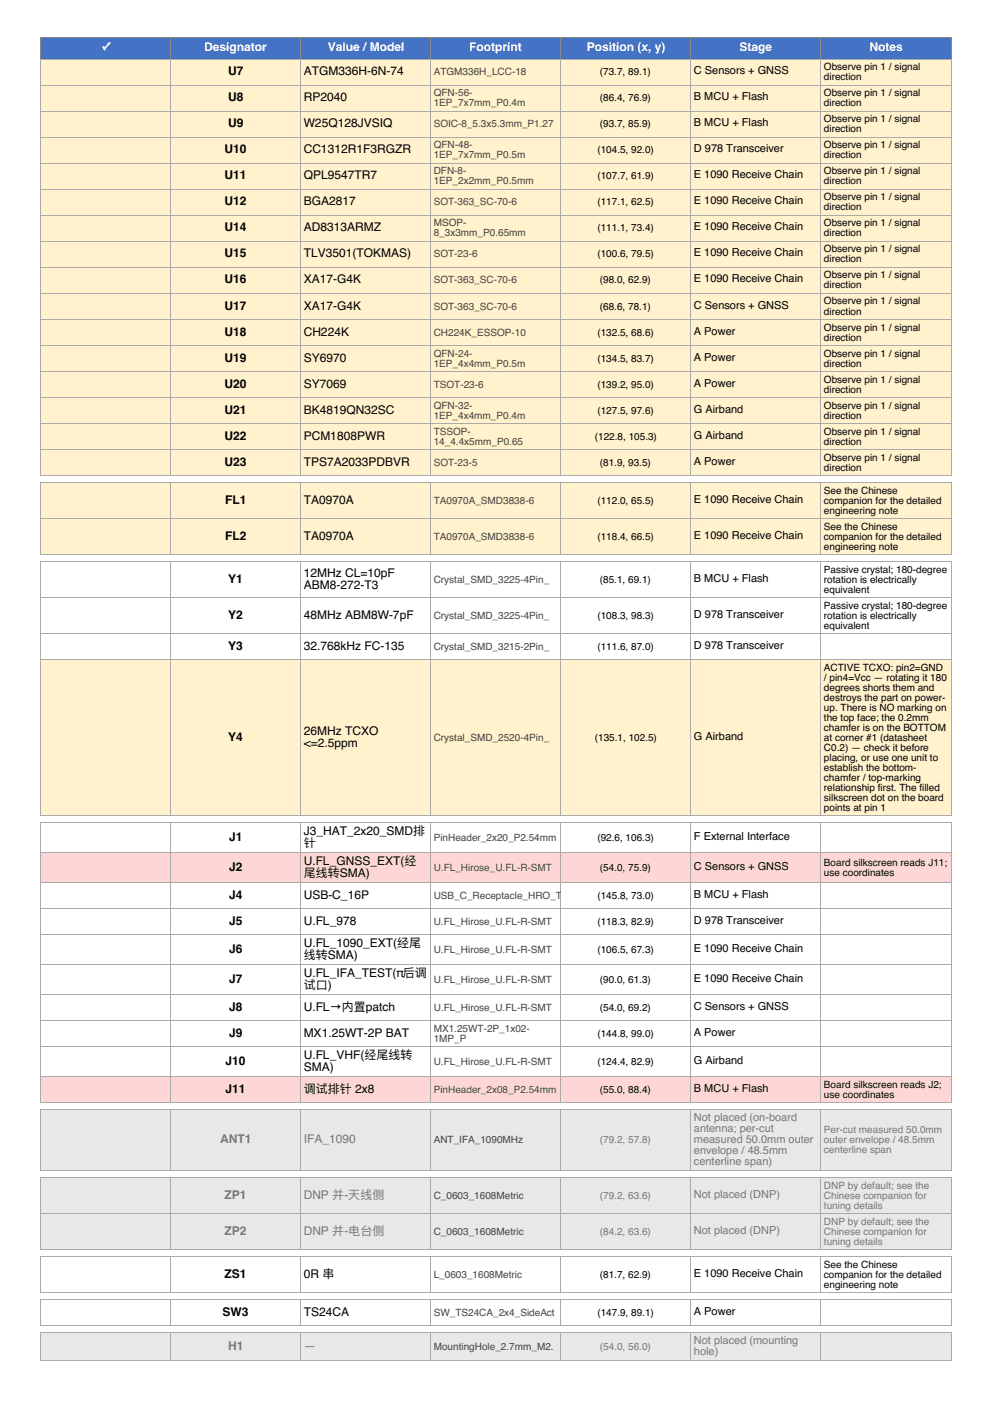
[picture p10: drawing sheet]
<svg xmlns="http://www.w3.org/2000/svg" width="210mm" height="297mm" viewBox="0 0 210 297" stroke-linecap="round" stroke-linejoin="round" font-family="sans-serif">
<defs><g id="words">
<g font-size="2.5" fill="#fff">
<text x="21.4" y="10.9">✓</text>
<text x="43.2" y="10.9">Designator</text>
<text x="69.3" y="10.9">Value /Model</text>
<text x="99.3" y="10.9">Footprint</text>
<text x="124.2" y="10.9">Position (x, y)</text>
<text x="156.5" y="10.9">Stage</text>
<text x="184" y="10.9">Notes</text>
</g>
<g font-size="2.5">
<text x="48.3" y="16">U7</text>
<text x="64.3" y="16">ATGM336H-6N-74</text>
<text x="48.3" y="21.5">U8</text>
<text x="64.3" y="21.5">RP2040</text>
<text x="48.3" y="27">U9</text>
<text x="64.3" y="27">W25Q128JVSIQ</text>
<text x="47.5" y="32.5">U10</text>
<text x="64.3" y="32.5">CC1312R1F3RGZR</text>
<text x="47.5" y="38">U11</text>
<text x="64.3" y="38">QPL9547TR7</text>
<text x="47.5" y="43.5">U12</text>
<text x="64.3" y="43.5">BGA2817</text>
<text x="47.5" y="49">U14</text>
<text x="64.3" y="49">AD8313ARMZ</text>
<text x="47.5" y="54.5">U15</text>
<text x="64.3" y="54.5">TLV3501(TOKMAS)</text>
<text x="47.5" y="60">U16</text>
<text x="47.5" y="65.5">U17</text>
<text x="64.3" y="60">XA17-G4K</text>
<text x="64.3" y="65.5">XA17-G4K</text>
<text x="47.5" y="71">U18</text>
<text x="64.3" y="71">CH224K</text>
<text x="47.5" y="76.5">U19</text>
<text x="64.3" y="76.5">SY6970</text>
<text x="47.5" y="82">U20</text>
<text x="64.3" y="82">SY7069</text>
<text x="47.5" y="87.5">U21</text>
<text x="64.3" y="87.5">BK4819QN32SC</text>
<text x="47.5" y="93.1">U22</text>
<text x="64.3" y="93.1">PCM1808PWR</text>
<text x="47.5" y="98.6">U23</text>
<text x="64.3" y="98.6">TPS7A2033PDBVR</text>
<text x="47.6" y="106.6">FL1</text>
<text x="64.3" y="106.6">TA0970A</text>
<text x="47.6" y="114.2">FL2</text>
<text x="64.3" y="114.2">TA0970A</text>
<text x="48.3" y="123.3">Y1</text>
<text x="64.3" y="122.1">12MHz CL=10pF</text>
<text x="64.3" y="124.6">ABM8-272-T3</text>
<text x="48.3" y="130.9">Y2</text>
<text x="64.3" y="130.9">48MHz ABM8W-7pF</text>
<text x="48.3" y="137.5">Y3</text>
<text x="64.3" y="137.5">32.768kHz FC-135</text>
<text x="64.3" y="155.5">26MHz TCXO</text>
<text x="48.3" y="156.8">Y4</text>
<text x="64.3" y="158">&lt;=2.5ppm</text>
<text x="48.5" y="178">J1</text>
<text x="64.3" y="176.7">J3_HAT_2x20_SMD排</text>
<text x="64.3" y="179.2">针</text>
<text x="48.5" y="184.3">J2</text>
<text x="64.3" y="183">U.FL_GNSS_EXT(经</text>
<text x="64.3" y="185.6">尾线转SMA)</text>
<text x="48.5" y="190.2">J4</text>
<text x="64.3" y="190.2">USB-C_16P</text>
<text x="48.5" y="195.7">J5</text>
<text x="64.3" y="195.7">U.FL_978</text>
<text x="48.5" y="201.7">J6</text>
<text x="64.3" y="200.4">U.FL_1090_EXT(经尾</text>
<text x="64.3" y="202.9">线转SMA)</text>
<text x="48.5" y="208">J7</text>
<text x="64.3" y="206.7">U.FL_IFA_TEST(π后调</text>
<text x="64.3" y="209.3">试⼝)</text>
<text x="48.5" y="213.9">J8</text>
<text x="64.3" y="213.9">U.FL→内置patch</text>
<text x="48.5" y="219.4">J9</text>
<text x="64.3" y="219.4">MX1.25WT-2P BAT</text>
<text x="47.7" y="225.4">J10</text>
<text x="64.3" y="224.1">U.FL_VHF(经尾线转</text>
<text x="64.3" y="226.6">SMA)</text>
<text x="47.7" y="231.3">J11</text>
<text x="64.3" y="231.3">调试排针 2x8</text>
<text x="47.5" y="270.5">ZS1</text>
<text x="64.3" y="270.5">0R 串</text>
<text x="47.1" y="278.5">SW3</text>
<text x="64.3" y="278.5">TS24CA</text>
</g>
<g font-size="2.5" fill="#777">
<text x="46.6" y="241.9">ANT1</text>
<text x="64.3" y="241.9">IFA_1090</text>
<text x="47.5" y="253.7">ZP1</text>
<text x="64.3" y="253.7">DNP 并-天线侧</text>
<text x="47.5" y="261.4">ZP2</text>
<text x="64.3" y="261.4">DNP 并-电台侧</text>
<text x="48.3" y="285.7">H1</text>
<text x="64.3" y="285.7">—</text>
</g>
<g font-size="2.3">
<text x="146.8" y="15.8">C Sensors + GNSS</text>
<text x="146.8" y="21.3">B MCU + Flash</text>
<text x="146.8" y="26.8">B MCU + Flash</text>
<text x="146.8" y="32.3">D 978 Transceiver</text>
<text x="146.8" y="37.8">E 1090 Receive Chain</text>
<text x="146.8" y="43.3">E 1090 Receive Chain</text>
<text x="146.8" y="48.8">E 1090 Receive Chain</text>
<text x="146.8" y="54.3">E 1090 Receive Chain</text>
<text x="146.8" y="59.8">E 1090 Receive Chain</text>
<text x="146.8" y="65.3">C Sensors + GNSS</text>
<text x="146.8" y="70.8">A Power</text>
<text x="146.8" y="76.3">A Power</text>
<text x="146.8" y="81.8">A Power</text>
<text x="146.8" y="87.3">G Airband</text>
<text x="146.8" y="92.8">G Airband</text>
<text x="146.8" y="98.3">A Power</text>
<text x="146.8" y="106.4">E 1090 Receive Chain</text>
<text x="146.8" y="114">E 1090 Receive Chain</text>
<text x="146.8" y="123.1">B MCU + Flash</text>
<text x="146.8" y="130.7">D 978 Transceiver</text>
<text x="146.8" y="137.3">D 978 Transceiver</text>
<text x="146.8" y="156.6">G Airband</text>
<text x="146.8" y="177.7">F External Interface</text>
<text x="146.8" y="184.1">C Sensors + GNSS</text>
<text x="146.8" y="190">B MCU + Flash</text>
<text x="146.8" y="195.5">D 978 Transceiver</text>
<text x="146.8" y="201.5">E 1090 Receive Chain</text>
<text x="146.8" y="207.8">E 1090 Receive Chain</text>
<text x="146.8" y="213.7">C Sensors + GNSS</text>
<text x="146.8" y="219.2">A Power</text>
<text x="146.8" y="225.2">G Airband</text>
<text x="146.8" y="231.1">B MCU + Flash</text>
<text x="146.8" y="270.3">E 1090 Receive Chain</text>
<text x="146.8" y="278.3">A Power</text>
</g>
<g font-size="2.3" fill="#777">
<text x="146.8" y="237.2">Not placed (on-board</text>
<text x="146.8" y="239.6">antenna; per-cut</text>
<text x="146.8" y="241.9">measured 50.0mm outer</text>
<text x="146.8" y="244.2">envelope / 48.5mm</text>
<text x="146.8" y="246.6">centerline span)</text>
<text x="146.8" y="253.5">Not placed (DNP)</text>
<text x="146.8" y="261.2">Not placed (DNP)</text>
<text x="146.8" y="284.4">Not placed (mounting</text>
<text x="146.8" y="286.8">hole)</text>
</g>
<g font-size="2.1" fill="#444">
<text x="91.8" y="16">ATGM336H_LCC-18</text>
<text x="91.8" y="20.4">QFN-56-</text>
<text x="91.8" y="22.5">1EP_7x7mm_P0.4m</text>
<text x="91.8" y="27">SOIC-8_5.3x5.3mm_P1.27</text>
<text x="91.8" y="31.4">QFN-48-</text>
<text x="91.8" y="33.6">1EP_7x7mm_P0.5m</text>
<text x="91.8" y="36.9">DFN-8-</text>
<text x="91.8" y="39.1">1EP_2x2mm_P0.5mm</text>
<text x="91.8" y="43.5">SOT-363_SC-70-6</text>
<text x="91.8" y="48">MSOP-</text>
<text x="91.8" y="50.1">8_3x3mm_P0.65mm</text>
<text x="91.8" y="54.5">SOT-23-6</text>
<text x="91.8" y="60">SOT-363_SC-70-6</text>
<text x="91.8" y="65.5">SOT-363_SC-70-6</text>
<text x="91.8" y="71">CH224K_ESSOP-10</text>
<text x="91.8" y="75.5">QFN-24-</text>
<text x="91.8" y="77.6">1EP_4x4mm_P0.5m</text>
<text x="91.8" y="82">TSOT-23-6</text>
<text x="91.8" y="86.5">QFN-32-</text>
<text x="91.8" y="88.6">1EP_4x4mm_P0.4m</text>
<text x="91.8" y="92">TSSOP-</text>
<text x="91.8" y="94.1">14_4.4x5mm_P0.65</text>
<text x="91.8" y="98.6">SOT-23-5</text>
<text x="91.8" y="106.6">TA0970A_SMD3838-6</text>
<text x="91.8" y="114.2">TA0970A_SMD3838-6</text>
<text x="91.8" y="123.3">Crystal_SMD_3225-4Pin_</text>
<text x="91.8" y="130.9">Crystal_SMD_3225-4Pin_</text>
<text x="91.8" y="137.5">Crystal_SMD_3215-2Pin_</text>
<text x="91.8" y="156.8">Crystal_SMD_2520-4Pin_</text>
<text x="91.8" y="178">PinHeader_2x20_P2.54mm</text>
<text x="91.8" y="184.3">U.FL_Hirose_U.FL-R-SMT</text>
<text x="91.8" y="190.2">USB_C_Receptacle_HRO_T</text>
<text x="91.8" y="195.7">U.FL_Hirose_U.FL-R-SMT</text>
<text x="91.8" y="201.7">U.FL_Hirose_U.FL-R-SMT</text>
<text x="91.8" y="208">U.FL_Hirose_U.FL-R-SMT</text>
<text x="91.8" y="213.9">U.FL_Hirose_U.FL-R-SMT</text>
<text x="91.8" y="218.4">MX1.25WT-2P_1x02-</text>
<text x="91.8" y="220.5">1MP_P</text>
<text x="91.8" y="225.4">U.FL_Hirose_U.FL-R-SMT</text>
<text x="91.8" y="231.3">PinHeader_2x08_P2.54mm</text>
<text x="91.8" y="241.9">ANT_IFA_1090MHz</text>
<text x="91.8" y="253.7">C_0603_1608Metric</text>
<text x="91.8" y="261.4">C_0603_1608Metric</text>
<text x="91.8" y="270.5">L_0603_1608Metric</text>
<text x="91.8" y="278.5">SW_TS24CA_2x4_SideAct</text>
<text x="91.8" y="285.7">MountingHole_2.7mm_M2.</text>
</g>
<g font-size="2.1">
<text x="126.9" y="16">(73.7, 89.1)</text>
<text x="174.4" y="14.9">Observe pin 1 / signal</text>
<text x="174.4" y="17">direction</text>
<text x="126.9" y="21.5">(86.4, 76.9)</text>
<text x="174.4" y="20.4">Observe pin 1 / signal</text>
<text x="174.4" y="22.5">direction</text>
<text x="126.9" y="27">(93.7, 85.9)</text>
<text x="174.4" y="25.9">Observe pin 1 / signal</text>
<text x="174.4" y="28.1">direction</text>
<text x="126.4" y="32.5">(104.5, 92.0)</text>
<text x="174.4" y="31.4">Observe pin 1 / signal</text>
<text x="174.4" y="33.6">direction</text>
<text x="126.4" y="38">(107.7, 61.9)</text>
<text x="174.4" y="36.9">Observe pin 1 / signal</text>
<text x="174.4" y="39.1">direction</text>
<text x="126.4" y="43.5">(117.1, 62.5)</text>
<text x="174.4" y="42.4">Observe pin 1 / signal</text>
<text x="174.4" y="44.6">direction</text>
<text x="174.4" y="48">Observe pin 1 / signal</text>
<text x="126.4" y="49">(111.1, 73.4)</text>
<text x="174.4" y="50.1">direction</text>
<text x="174.4" y="53.5">Observe pin 1 / signal</text>
<text x="126.4" y="54.5">(100.6, 79.5)</text>
<text x="174.4" y="55.6">direction</text>
<text x="174.4" y="59">Observe pin 1 / signal</text>
<text x="126.9" y="60">(98.0, 62.9)</text>
<text x="126.9" y="65.5">(68.6, 78.1)</text>
<text x="174.4" y="61.1">direction</text>
<text x="174.4" y="64.5">Observe pin 1 / signal</text>
<text x="126.4" y="71">(132.5, 68.6)</text>
<text x="174.4" y="66.6">direction</text>
<text x="174.4" y="70">Observe pin 1 / signal</text>
<text x="126.4" y="76.5">(134.5, 83.7)</text>
<text x="174.4" y="72.1">direction</text>
<text x="174.4" y="75.5">Observe pin 1 / signal</text>
<text x="174.4" y="77.6">direction</text>
<text x="126.4" y="82">(139.2, 95.0)</text>
<text x="174.4" y="81">Observe pin 1 / signal</text>
<text x="174.4" y="83.1">direction</text>
<text x="126.4" y="87.5">(127.5, 97.6)</text>
<text x="174.4" y="86.5">Observe pin 1 / signal</text>
<text x="174.4" y="88.6">direction</text>
<text x="125.9" y="93.1">(122.8, 105.3)</text>
<text x="174.4" y="92">Observe pin 1 / signal</text>
<text x="174.4" y="94.1">direction</text>
<text x="126.9" y="98.6">(81.9, 93.5)</text>
<text x="174.4" y="97.5">Observe pin 1 / signal</text>
<text x="174.4" y="99.6">direction</text>
<text x="126.4" y="106.6">(112.0, 65.5)</text>
<text x="174.4" y="104.5">See the Chinese</text>
<text x="174.4" y="106.6">companion for the detailed</text>
<text x="174.4" y="108.7">engineering note</text>
<text x="174.4" y="112.1">See the Chinese</text>
<text x="126.4" y="114.2">(118.4, 66.5)</text>
<text x="174.4" y="114.2">companion for the detailed</text>
<text x="174.4" y="116.3">engineering note</text>
<text x="126.9" y="123.3">(85.1, 69.1)</text>
<text x="174.4" y="121.2">Passive crystal; 180-degree</text>
<text x="174.4" y="123.3">rotation is electrically</text>
<text x="174.4" y="125.4">equivalent</text>
<text x="126.4" y="130.9">(108.3, 98.3)</text>
<text x="174.4" y="128.8">Passive crystal; 180-degree</text>
<text x="174.4" y="130.9">rotation is electrically</text>
<text x="126.4" y="137.5">(111.6, 87.0)</text>
<text x="174.4" y="133.1">equivalent</text>
<text x="174.4" y="142">ACTIVE TCXO: pin2=GND</text>
<text x="174.4" y="144.1">/ pin4=Vcc — rotating it 180</text>
<text x="174.4" y="146.2">degrees shorts them and</text>
<text x="174.4" y="148.3">destroys the part on power-</text>
<text x="174.4" y="150.4">up. There is NO marking on</text>
<text x="174.4" y="152.5">the top face; the 0.2mm</text>
<text x="174.4" y="154.7">chamfer is on the BOTTOM</text>
<text x="125.9" y="156.8">(135.1, 102.5)</text>
<text x="174.4" y="156.8">at corner #1 (datasheet</text>
<text x="174.4" y="158.9">C0.2) — check it before</text>
<text x="174.4" y="161">placing, or use one unit to</text>
<text x="174.4" y="163.1">establish the bottom-</text>
<text x="174.4" y="165.2">chamfer / top-marking</text>
<text x="174.4" y="167.4">relationship first. The filled</text>
<text x="174.4" y="169.5">silkscreen dot on the board</text>
<text x="174.4" y="171.6">points at pin 1</text>
<text x="126.4" y="178">(92.6, 106.3)</text>
<text x="126.9" y="184.3">(54.0, 75.9)</text>
<text x="174.4" y="183.2">Board silkscreen reads J11;</text>
<text x="174.4" y="185.4">use coordinates</text>
<text x="126.4" y="190.2">(145.8, 73.0)</text>
<text x="126.4" y="195.7">(118.3, 82.9)</text>
<text x="126.4" y="201.7">(106.5, 67.3)</text>
<text x="126.9" y="208">(90.0, 61.3)</text>
<text x="126.9" y="213.9">(54.0, 69.2)</text>
<text x="126.4" y="219.4">(144.8, 99.0)</text>
<text x="126.4" y="225.4">(124.4, 82.9)</text>
<text x="126.9" y="231.3">(55.0, 88.4)</text>
<text x="174.4" y="230.2">Board silkscreen reads J2;</text>
<text x="174.4" y="232.4">use coordinates</text>
<text x="174.4" y="268.4">See the Chinese</text>
<text x="126.9" y="270.5">(81.7, 62.9)</text>
<text x="174.4" y="270.5">companion for the detailed</text>
<text x="174.4" y="272.6">engineering note</text>
<text x="126.4" y="278.5">(147.9, 89.1)</text>
</g>
<g font-size="2.1" fill="#777">
<text x="174.4" y="239.8">Per-cut measured 50.0mm</text>
<text x="126.9" y="241.9">(79.2, 57.8)</text>
<text x="174.4" y="241.9">outer envelope / 48.5mm</text>
<text x="174.4" y="244">centerline span</text>
<text x="174.4" y="251.6">DNP by default; see the</text>
<text x="126.9" y="253.7">(79.2, 63.6)</text>
<text x="174.4" y="253.7">Chinese companion for</text>
<text x="174.4" y="255.9">tuning details</text>
<text x="126.9" y="261.4">(84.2, 63.6)</text>
<text x="174.4" y="259.3">DNP by default; see the</text>
<text x="174.4" y="261.4">Chinese companion for</text>
<text x="174.4" y="263.5">tuning details</text>
<text x="126.9" y="285.7">(54.0, 56.0)</text>
</g>
</g></defs>
<g fill="#fff2cc">
<path d="M8.6 12.6h27.5v5.5h-27.5z"/>
<path d="M36.1 12.6h27.5v5.5h-27.5z"/>
<path d="M63.6 12.6h27.5v5.5h-27.5z"/>
<path d="M91.1 12.6h27.6v5.5h-27.6z"/>
<path d="M118.7 12.6h27.5v5.5h-27.5z"/>
<path d="M146.2 12.6h27.5v5.5h-27.5z"/>
<path d="M173.7 12.6h27.5v5.5h-27.5z"/>
<path d="M8.6 18.1h27.5v5.5h-27.5z"/>
<path d="M36.1 18.1h27.5v5.5h-27.5z"/>
<path d="M63.6 18.1h27.5v5.5h-27.5z"/>
<path d="M91.1 18.1h27.6v5.5h-27.6z"/>
<path d="M118.7 18.1h27.5v5.5h-27.5z"/>
<path d="M146.2 18.1h27.5v5.5h-27.5z"/>
<path d="M173.7 18.1h27.5v5.5h-27.5z"/>
<path d="M8.6 23.6h27.5v5.5h-27.5z"/>
<path d="M36.1 23.6h27.5v5.5h-27.5z"/>
<path d="M63.6 23.6h27.5v5.5h-27.5z"/>
<path d="M91.1 23.6h27.6v5.5h-27.6z"/>
<path d="M118.7 23.6h27.5v5.5h-27.5z"/>
<path d="M146.2 23.6h27.5v5.5h-27.5z"/>
<path d="M173.7 23.6h27.5v5.5h-27.5z"/>
<path d="M8.6 29.1h27.5v5.5h-27.5z"/>
<path d="M36.1 29.1h27.5v5.5h-27.5z"/>
<path d="M63.6 29.1h27.5v5.5h-27.5z"/>
<path d="M91.1 29.1h27.6v5.5h-27.6z"/>
<path d="M118.7 29.1h27.5v5.5h-27.5z"/>
<path d="M146.2 29.1h27.5v5.5h-27.5z"/>
<path d="M173.7 29.1h27.5v5.5h-27.5z"/>
<path d="M8.6 34.6h27.5v5.5h-27.5z"/>
<path d="M36.1 34.6h27.5v5.5h-27.5z"/>
<path d="M63.6 34.6h27.5v5.5h-27.5z"/>
<path d="M91.1 34.6h27.6v5.5h-27.6z"/>
<path d="M118.7 34.6h27.5v5.5h-27.5z"/>
<path d="M146.2 34.6h27.5v5.5h-27.5z"/>
<path d="M173.7 34.6h27.5v5.5h-27.5z"/>
<path d="M8.6 40.1h27.5v5.5h-27.5z"/>
<path d="M36.1 40.1h27.5v5.5h-27.5z"/>
<path d="M63.6 40.1h27.5v5.5h-27.5z"/>
<path d="M91.1 40.1h27.6v5.5h-27.6z"/>
<path d="M118.7 40.1h27.5v5.5h-27.5z"/>
<path d="M146.2 40.1h27.5v5.5h-27.5z"/>
<path d="M173.7 40.1h27.5v5.5h-27.5z"/>
<path d="M8.6 45.6h27.5v5.5h-27.5z"/>
<path d="M36.1 45.6h27.5v5.5h-27.5z"/>
<path d="M63.6 45.6h27.5v5.5h-27.5z"/>
<path d="M91.1 45.6h27.6v5.5h-27.6z"/>
<path d="M118.7 45.6h27.5v5.5h-27.5z"/>
<path d="M146.2 45.6h27.5v5.5h-27.5z"/>
<path d="M173.7 45.6h27.5v5.5h-27.5z"/>
<path d="M8.6 51.1h27.5v5.5h-27.5z"/>
<path d="M36.1 51.1h27.5v5.5h-27.5z"/>
<path d="M63.6 51.1h27.5v5.5h-27.5z"/>
<path d="M91.1 51.1h27.6v5.5h-27.6z"/>
<path d="M118.7 51.1h27.5v5.5h-27.5z"/>
<path d="M146.2 51.1h27.5v5.5h-27.5z"/>
<path d="M173.7 51.1h27.5v5.5h-27.5z"/>
<path d="M8.6 56.6h27.5v5.5h-27.5z"/>
<path d="M36.1 56.6h27.5v5.5h-27.5z"/>
<path d="M63.6 56.6h27.5v5.5h-27.5z"/>
<path d="M91.1 56.6h27.6v5.5h-27.6z"/>
<path d="M118.7 56.6h27.5v5.5h-27.5z"/>
<path d="M146.2 56.6h27.5v5.5h-27.5z"/>
<path d="M173.7 56.6h27.5v5.5h-27.5z"/>
<path d="M8.6 62.1h27.5v5.5h-27.5z"/>
<path d="M36.1 62.1h27.5v5.5h-27.5z"/>
<path d="M63.6 62.1h27.5v5.5h-27.5z"/>
<path d="M91.1 62.1h27.6v5.5h-27.6z"/>
<path d="M118.7 62.1h27.5v5.5h-27.5z"/>
<path d="M146.2 62.1h27.5v5.5h-27.5z"/>
<path d="M173.7 62.1h27.5v5.5h-27.5z"/>
<path d="M8.6 67.6h27.5v5.5h-27.5z"/>
<path d="M36.1 67.6h27.5v5.5h-27.5z"/>
<path d="M63.6 67.6h27.5v5.5h-27.5z"/>
<path d="M91.1 67.6h27.6v5.5h-27.6z"/>
<path d="M118.7 67.6h27.5v5.5h-27.5z"/>
<path d="M146.2 67.6h27.5v5.5h-27.5z"/>
<path d="M173.7 67.6h27.5v5.5h-27.5z"/>
<path d="M8.6 73.1h27.5v5.6h-27.5z"/>
<path d="M36.1 73.1h27.5v5.6h-27.5z"/>
<path d="M63.6 73.1h27.5v5.6h-27.5z"/>
<path d="M91.1 73.1h27.6v5.6h-27.6z"/>
<path d="M118.7 73.1h27.5v5.6h-27.5z"/>
<path d="M146.2 73.1h27.5v5.6h-27.5z"/>
<path d="M173.7 73.1h27.5v5.6h-27.5z"/>
<path d="M8.6 78.7h27.5v5.5h-27.5z"/>
<path d="M36.1 78.7h27.5v5.5h-27.5z"/>
<path d="M63.6 78.7h27.5v5.5h-27.5z"/>
<path d="M91.1 78.7h27.6v5.5h-27.6z"/>
<path d="M118.7 78.7h27.5v5.5h-27.5z"/>
<path d="M146.2 78.7h27.5v5.5h-27.5z"/>
<path d="M173.7 78.7h27.5v5.5h-27.5z"/>
<path d="M8.6 84.2h27.5v5.5h-27.5z"/>
<path d="M36.1 84.2h27.5v5.5h-27.5z"/>
<path d="M63.6 84.2h27.5v5.5h-27.5z"/>
<path d="M91.1 84.2h27.6v5.5h-27.6z"/>
<path d="M118.7 84.2h27.5v5.5h-27.5z"/>
<path d="M146.2 84.2h27.5v5.5h-27.5z"/>
<path d="M173.7 84.2h27.5v5.5h-27.5z"/>
<path d="M8.6 89.7h27.5v5.5h-27.5z"/>
<path d="M36.1 89.7h27.5v5.5h-27.5z"/>
<path d="M63.6 89.7h27.5v5.5h-27.5z"/>
<path d="M91.1 89.7h27.6v5.5h-27.6z"/>
<path d="M118.7 89.7h27.5v5.5h-27.5z"/>
<path d="M146.2 89.7h27.5v5.5h-27.5z"/>
<path d="M173.7 89.7h27.5v5.5h-27.5z"/>
<path d="M8.6 95.2h27.5v5.5h-27.5z"/>
<path d="M36.1 95.2h27.5v5.5h-27.5z"/>
<path d="M63.6 95.2h27.5v5.5h-27.5z"/>
<path d="M91.1 95.2h27.6v5.5h-27.6z"/>
<path d="M118.7 95.2h27.5v5.5h-27.5z"/>
<path d="M146.2 95.2h27.5v5.5h-27.5z"/>
<path d="M173.7 95.2h27.5v5.5h-27.5z"/>
<path d="M8.6 102.2h27.5v7.6h-27.5z"/>
<path d="M36.1 102.2h27.5v7.6h-27.5z"/>
<path d="M63.6 102.2h27.5v7.6h-27.5z"/>
<path d="M91.1 102.2h27.6v7.6h-27.6z"/>
<path d="M118.7 102.2h27.5v7.6h-27.5z"/>
<path d="M146.2 102.2h27.5v7.6h-27.5z"/>
<path d="M173.7 102.2h27.5v7.6h-27.5z"/>
<path d="M8.6 109.8h27.5v7.6h-27.5z"/>
<path d="M36.1 109.8h27.5v7.6h-27.5z"/>
<path d="M63.6 109.8h27.5v7.6h-27.5z"/>
<path d="M91.1 109.8h27.6v7.6h-27.6z"/>
<path d="M118.7 109.8h27.5v7.6h-27.5z"/>
<path d="M146.2 109.8h27.5v7.6h-27.5z"/>
<path d="M173.7 109.8h27.5v7.6h-27.5z"/>
<path d="M8.6 139.6h27.5v33.1h-27.5z"/>
<path d="M36.1 139.6h27.5v33.1h-27.5z"/>
<path d="M63.6 139.6h27.5v33.1h-27.5z"/>
<path d="M91.1 139.6h27.6v33.1h-27.6z"/>
<path d="M118.7 139.6h27.5v33.1h-27.5z"/>
<path d="M146.2 139.6h27.5v33.1h-27.5z"/>
<path d="M173.7 139.6h27.5v33.1h-27.5z"/>
</g>
<g fill="#ffd6d6">
<path d="M8.6 180.5h27.5v6.3h-27.5z"/>
<path d="M36.1 180.5h27.5v6.3h-27.5z"/>
<path d="M63.6 180.5h27.5v6.3h-27.5z"/>
<path d="M91.1 180.5h27.6v6.3h-27.6z"/>
<path d="M118.7 180.5h27.5v6.3h-27.5z"/>
<path d="M146.2 180.5h27.5v6.3h-27.5z"/>
<path d="M173.7 180.5h27.5v6.3h-27.5z"/>
<path d="M8.6 227.9h27.5v5.5h-27.5z"/>
<path d="M36.1 227.9h27.5v5.5h-27.5z"/>
<path d="M63.6 227.9h27.5v5.5h-27.5z"/>
<path d="M91.1 227.9h27.6v5.5h-27.6z"/>
<path d="M118.7 227.9h27.5v5.5h-27.5z"/>
<path d="M146.2 227.9h27.5v5.5h-27.5z"/>
<path d="M173.7 227.9h27.5v5.5h-27.5z"/>
</g>
<g fill="#e8e8e8">
<path d="M8.6 234.9h27.5v12.9h-27.5z"/>
<path d="M36.1 234.9h27.5v12.9h-27.5z"/>
<path d="M63.6 234.9h27.5v12.9h-27.5z"/>
<path d="M91.1 234.9h27.6v12.9h-27.6z"/>
<path d="M118.7 234.9h27.5v12.9h-27.5z"/>
<path d="M146.2 234.9h27.5v12.9h-27.5z"/>
<path d="M173.7 234.9h27.5v12.9h-27.5z"/>
<path d="M8.6 249.3h27.5v7.6h-27.5z"/>
<path d="M36.1 249.3h27.5v7.6h-27.5z"/>
<path d="M63.6 249.3h27.5v7.6h-27.5z"/>
<path d="M91.1 249.3h27.6v7.6h-27.6z"/>
<path d="M118.7 249.3h27.5v7.6h-27.5z"/>
<path d="M146.2 249.3h27.5v7.6h-27.5z"/>
<path d="M173.7 249.3h27.5v7.6h-27.5z"/>
<path d="M8.6 256.9h27.5v7.6h-27.5z"/>
<path d="M36.1 256.9h27.5v7.6h-27.5z"/>
<path d="M63.6 256.9h27.5v7.6h-27.5z"/>
<path d="M91.1 256.9h27.6v7.6h-27.6z"/>
<path d="M118.7 256.9h27.5v7.6h-27.5z"/>
<path d="M146.2 256.9h27.5v7.6h-27.5z"/>
<path d="M173.7 256.9h27.5v7.6h-27.5z"/>
<path d="M8.6 282.1h27.5v5.9h-27.5z"/>
<path d="M36.1 282.1h27.5v5.9h-27.5z"/>
<path d="M63.6 282.1h27.5v5.9h-27.5z"/>
<path d="M91.1 282.1h27.6v5.9h-27.6z"/>
<path d="M118.7 282.1h27.5v5.9h-27.5z"/>
<path d="M146.2 282.1h27.5v5.9h-27.5z"/>
<path d="M173.7 282.1h27.5v5.9h-27.5z"/>
</g>
<g fill="#4472c4">
<path d="M8.6 7.9h27.5v4.7h-27.5z"/>
<path d="M36.1 7.9h27.5v4.7h-27.5z"/>
<path d="M63.6 7.9h27.5v4.7h-27.5z"/>
<path d="M91.1 7.9h27.6v4.7h-27.6z"/>
<path d="M118.7 7.9h27.5v4.7h-27.5z"/>
<path d="M146.2 7.9h27.5v4.7h-27.5z"/>
<path d="M173.7 7.9h27.5v4.7h-27.5z"/>
</g>
<path d="M8.6 7.9h192.6v4.7h-192.6zM36.1 7.9v4.7M63.6 7.9v4.7M91.1 7.9v4.7M118.7 7.9v4.7M146.2 7.9v4.7M173.7 7.9v4.7" fill="none" stroke="#888" stroke-width=".21"/>
<g fill="none" stroke="#aaa" stroke-width=".21">
<path d="M8.6 12.6h192.6v88.1h-192.6zM8.6 18.1h192.6M36.1 12.6v88.1M63.6 12.6v88.1M91.1 12.6v88.1M118.7 12.6v88.1M146.2 12.6v88.1M173.7 12.6v88.1M8.6 23.6h192.6M8.6 29.1h192.6M8.6 34.6h192.6M8.6 40.1h192.6"/>
<path d="M8.6 45.6h192.6M8.6 51.1h192.6M8.6 56.6h192.6M8.6 62.1h192.6M8.6 67.6h192.6M8.6 73.1h192.6M8.6 78.7h192.6M8.6 84.2h192.6M8.6 89.7h192.6M8.6 95.2h192.6M8.6 102.2h192.6v15.2h-192.6zM8.6 118.9h192.6v53.8h-192.6z"/>
<path d="M8.6 109.8h192.6M36.1 102.2v15.2M36.1 118.9v53.8M63.6 102.2v15.2M63.6 118.9v53.8M91.1 102.2v15.2M91.1 118.9v53.8M118.7 102.2v15.2M118.7 118.9v53.8M146.2 102.2v15.2M146.2 118.9v53.8M173.7 102.2v15.2"/>
<path d="M173.7 118.9v53.8M8.6 126.5h192.6M8.6 134.1h192.6M8.6 139.6h192.6M8.6 174.1h192.6v59.3h-192.6zM36.1 174.1v59.3M63.6 174.1v59.3M91.1 174.1v59.3M118.7 174.1v59.3M146.2 174.1v59.3M173.7 174.1v59.3M8.6 180.5h192.6"/>
<path d="M8.6 186.8h192.6M8.6 192.3h192.6M8.6 197.9h192.6M8.6 204.2h192.6M8.6 210.6h192.6M8.6 216.1h192.6M8.6 234.9h192.6v12.9h-192.6zM8.6 221.6h192.6M8.6 227.9h192.6M36.1 234.9v12.9M63.6 234.9v12.9M91.1 234.9v12.9"/>
<path d="M118.7 234.9v12.9M146.2 234.9v12.9M173.7 234.9v12.9M8.6 249.3h192.6v15.2h-192.6zM8.6 256.9h192.6M36.1 249.3v15.2M63.6 249.3v15.2M91.1 249.3v15.2M118.7 249.3v15.2M146.2 249.3v15.2M173.7 249.3v15.2M8.6 266h192.6v7.7h-192.6z"/>
<path d="M8.6 275.1h192.6v5.5h-192.6zM36.1 266v7.7M36.1 275.1v5.5M63.6 266v7.7M63.6 275.1v5.5M91.1 266v7.7M91.1 275.1v5.5M118.7 266v7.7M118.7 275.1v5.5M146.2 266v7.7M146.2 275.1v5.5M173.7 266v7.7"/>
<path d="M173.7 275.1v5.5M8.6 282.1h192.6v5.9h-192.6zM36.1 282.1v5.9M63.6 282.1v5.9M91.1 282.1v5.9M118.7 282.1v5.9M146.2 282.1v5.9M173.7 282.1v5.9"/>
</g>
<use href="#words"/>
</svg>
